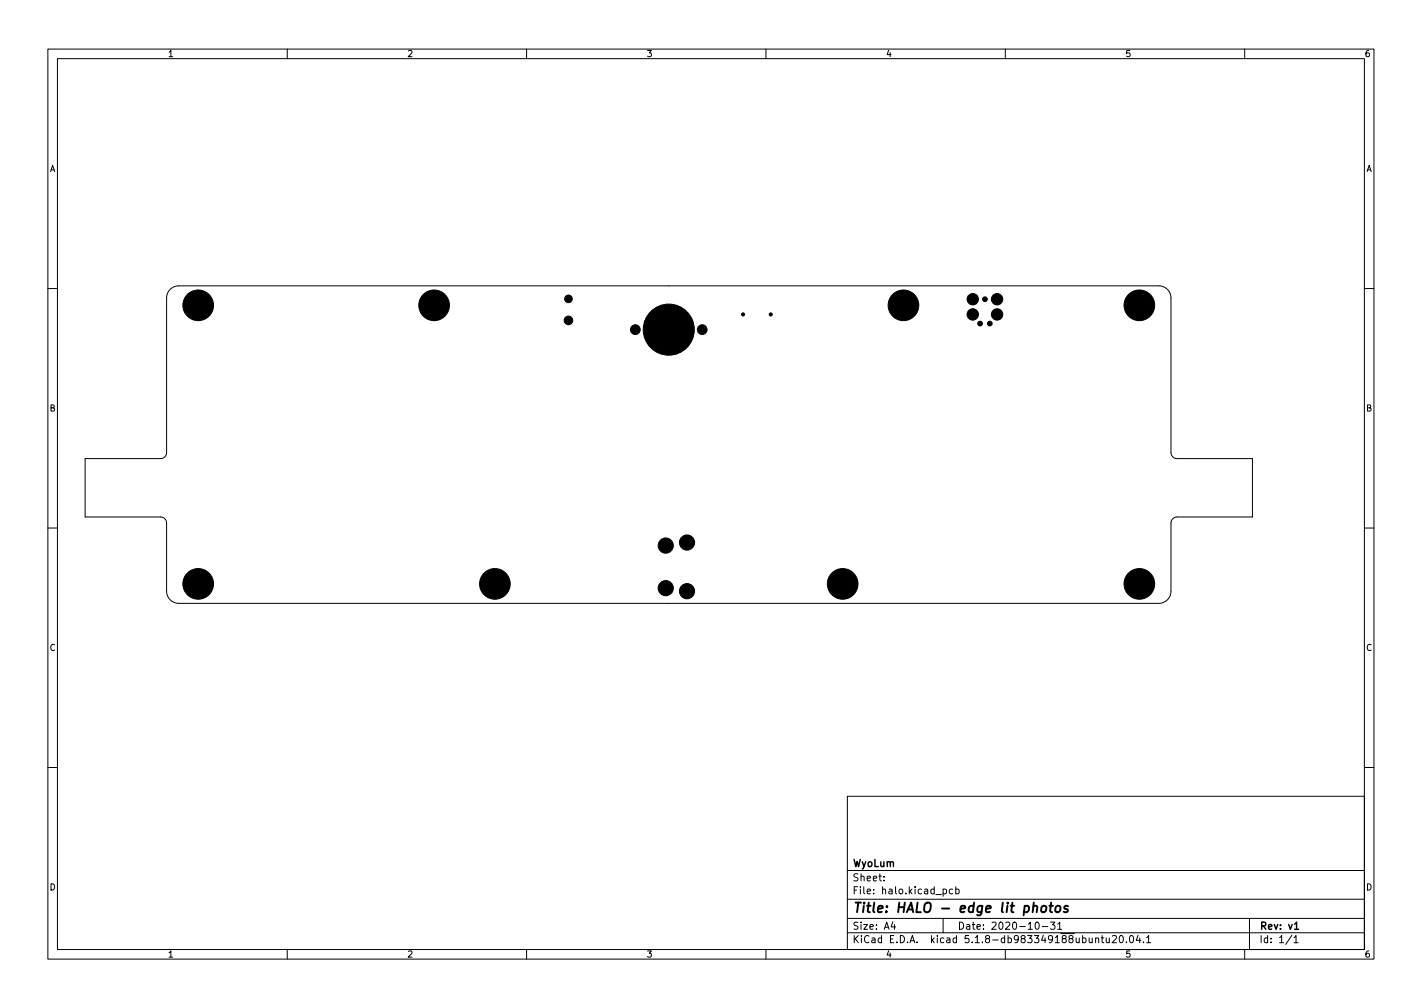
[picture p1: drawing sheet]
<svg xmlns="http://www.w3.org/2000/svg" width="297mm" height="210mm" viewBox="0 0 297 210" stroke-linecap="round" stroke-linejoin="round" font-family="sans-serif">
<defs><g id="words">
<text font-size="2.8" x="178" y="190.6">Title: HALO - edge lit photos</text>
<g font-size="2.1">
<text x="178" y="184">Sheet:</text>
<text x="178" y="181">WyoLum</text>
<text x="178" y="186.7">File: halo.kicad_pcb</text>
<text x="178" y="196.9">KiCad E.D.A. kicad 5.1.8-db983349188ubuntu20.04.1</text>
<text x="178" y="194.1">Size: A4</text>
<text x="200" y="194.1">Date: 2020-10-31</text>
<text x="263" y="194.1">Rev: v1</text>
<text x="263" y="196.9">Id: 1/1</text>
</g>
<g font-size="1.8">
<text x="35" y="11.9">1</text>
<text x="85" y="11.9">2</text>
<text x="135" y="11.9">3</text>
<text x="185" y="11.9">4</text>
<text x="235" y="11.9">5</text>
<text x="285" y="11.9">6</text>
<text x="10.3" y="35.9">A</text>
<text x="285.3" y="35.9">A</text>
<text x="10.3" y="85.9">B</text>
<text x="285.3" y="85.9">B</text>
<text x="10.3" y="135.9">C</text>
<text x="285.3" y="135.9">C</text>
<text x="10.3" y="185.9">D</text>
<text x="285.3" y="185.9">D</text>
<text x="35" y="199.9">1</text>
<text x="85" y="199.9">2</text>
<text x="135" y="199.9">3</text>
<text x="185" y="199.9">4</text>
<text x="235" y="199.9">5</text>
<text x="285" y="199.9">6</text>
</g>
</g></defs>
<g fill="none" stroke="#000" stroke-width=".21">
<path d="M10 10.2h277v190.1h-277zM12 12.2h273v186.1h-273zM60 10.2v2M110 10.2v2M160 10.2v2M210 10.2v2M260 10.2v2M10 60.2h2M35.5 60.4l1-.6 .8-.1h204.8a2.54 2.54 0 0 1 2.5 2.5v32.3a1.27 1.27 0 0 0 1.3 1.3h15.7v12.1h-15.7a1.27 1.27 0 0 0-1.3 1.3v14.2a2.54 2.54 0 0 1-2.5 2.6h-204.8a2.54 2.54 0 0 1-2.5-2.6v-14.2a1.27 1.27 0 0 0-1.3-1.3h-15.7v-12.1h15.7a1.27 1.27 0 0 0 1.3-1.3v-32.3l.2-.8zM285 60.2h2M10 110.2h2M285 110.2h2"/>
<path d="M10 160.2h2M177 166.3h108v32h-108zM285 160.2h2M60 198.3v2M110 198.3v2M160 198.3v2M177 194.8h108M177 191.8h108M177 187.8h108M177 181.8h108M184.6 183.8v.1M184.6 183v.1"/>
<path d="M186.5 192.5l-.4 1h1M186.9 193v1M197 191.8v3M197 185.7l.4-.1 .3 .3-.1 .7h-.6M199 185.7l-.4-.1-.3 .3 .1 .7h.6M199.6 185.7l.5-.1 .3 .3-.2 .7h-.6M199.6 185.1v1.5M210 198.3v2M216.4 192.7l.2-.2a.8 .8 0 0 1 .5 .8 .8 .8 0 0 1-.5 .7l-.2-.1-.2-.4zM217.7 193.5h1.2M219.4 192.5h1l-.5 .6 .4 .1v.7l-.2 .1-.7-.1M220.9 193l.5-.5v1.5"/>
<path d="M220.9 194h.9M228.9 196l.2-.2 .3 .1 .1 .9M228.9 195.8v1M230 195.8h.6M230.2 195.3v1.3l.4 .2M231.1 195.8v1h.4l.2-.1M231.7 195.8v1M232.4 195.5l.5-.2 .3 .5-.9 1h.9M233.9 195.5l.2-.2a.8 .8 0 0 1 .6 .8 .8 .8 0 0 1-.6 .7l-.2-.1-.1-.4zM235.3 196.7v.1M236.1 195.4l.2-.1a.8 .8 0 0 1 .5 .8 .8 .8 0 0 1-.5 .7 1 1 0 0 1-.2-1.4zM237.7 195.3l-.3 1h.9"/>
<path d="M238.1 195.8v1M238.9 196.7v.1M239.5 195.8l.4-.5v1.5M239.5 196.8h.9M260 198.3v2M261 191.8v6.5M269.9 195.3l-1.3 1.9M270.3 195.8l.4-.5v1.5M270.3 196.8h.8"/>
</g>
<path d="M270.4 193l.4-.5v1.5M270.4 194h.9" fill="none" stroke="#000" stroke-width=".3"/>
<path d="M215.8 189.3l.4-.2 .4 .1v1.3M217.7 189.3l.1-.1a.5 .5 0 0 1 .8 .3l-.1 .6-.2 .3a.5 .5 0 0 1-.8-.3zM219.2 189.1h.8M219.6 188.5l-.2 1.7v.2l.4 .1M220.6 189.3l.1-.1a.5 .5 0 0 1 .8 .3v.6l-.3 .3a.5 .5 0 0 1-.8-.3zM223.1 189.2a.49 .49 0 0 0-.8 .3l.1 .2 .6 .2 .1 .2-.3 .4-.6-.1" fill="none" stroke="#000" stroke-width=".4"/>
<g fill="#000" stroke="#000" stroke-width=".21">
<circle cx="39" cy="63.7" r=".4"/>
<circle cx="39.7" cy="65.4" r=".4"/>
<circle cx="39.7" cy="62.1" r=".4"/>
<circle cx="41.4" cy="66.1" r=".4"/>
<circle cx="41.4" cy="61.3" r=".4"/>
<circle cx="41.4" cy="63.7" r="3.2"/>
<circle cx="43.1" cy="65.4" r=".4"/>
<circle cx="43.1" cy="62.1" r=".4"/>
<circle cx="43.8" cy="63.7" r=".4"/>
<circle cx="88.3" cy="63.7" r=".4"/>
<circle cx="89" cy="62.1" r=".4"/>
<circle cx="89" cy="65.4" r=".4"/>
<circle cx="90.7" cy="61.3" r=".4"/>
<circle cx="90.7" cy="66.1" r=".4"/>
<circle cx="90.7" cy="63.7" r="3.2"/>
<circle cx="92.4" cy="62.1" r=".4"/>
<circle cx="92.4" cy="65.4" r=".4"/>
<circle cx="93.1" cy="63.7" r=".4"/>
<circle cx="118.7" cy="62.4" r=".8"/>
<circle cx="118.7" cy="66.9" r=".9"/>
<circle cx="132.7" cy="68.8" r="1.02"/>
<circle cx="139.7" cy="68.8" r="5.3"/>
<circle cx="146.7" cy="68.8" r="1.02"/>
<circle cx="155.2" cy="65.7" r=".33"/>
<circle cx="161" cy="65.7" r=".33"/>
<circle cx="186.3" cy="63.7" r=".4"/>
<circle cx="187" cy="62.1" r=".4"/>
<circle cx="187" cy="65.4" r=".4"/>
<circle cx="188.7" cy="61.3" r=".4"/>
<circle cx="188.7" cy="66.1" r=".4"/>
<circle cx="188.7" cy="63.7" r="3.2"/>
<circle cx="190.4" cy="62.1" r=".4"/>
<circle cx="190.4" cy="65.4" r=".4"/>
<circle cx="191.1" cy="63.7" r=".4"/>
<circle cx="203.2" cy="65.7" r="1.19"/>
<circle cx="203.2" cy="62.5" r="1.19"/>
<circle cx="204.7" cy="67.6" r=".5"/>
<circle cx="205.7" cy="62.5" r=".5"/>
<circle cx="206.8" cy="67.6" r=".5"/>
<circle cx="208.3" cy="65.7" r="1.19"/>
<circle cx="208.3" cy="62.5" r="1.19"/>
<circle cx="235.6" cy="63.7" r=".4"/>
<circle cx="236.3" cy="62.1" r=".4"/>
<circle cx="236.3" cy="65.4" r=".4"/>
<circle cx="238" cy="66.1" r=".4"/>
<circle cx="238" cy="61.3" r=".4"/>
<circle cx="238" cy="63.7" r="3.2"/>
<circle cx="239.7" cy="65.4" r=".4"/>
<circle cx="239.7" cy="62.1" r=".4"/>
<circle cx="240.4" cy="63.7" r=".4"/>
<circle cx="41.4" cy="119.5" r=".4"/>
<circle cx="103.4" cy="119.5" r=".4"/>
<circle cx="139.1" cy="113.9" r="1.59"/>
<circle cx="143.5" cy="113.3" r="1.59"/>
<circle cx="176" cy="119.5" r=".4"/>
<circle cx="238" cy="119.5" r=".4"/>
<circle cx="39" cy="121.9" r=".4"/>
<circle cx="39.7" cy="120.2" r=".4"/>
<circle cx="39.7" cy="123.6" r=".4"/>
<circle cx="41.4" cy="124.3" r=".4"/>
<circle cx="41.4" cy="121.9" r="3.2"/>
<circle cx="43.1" cy="120.2" r=".4"/>
<circle cx="43.1" cy="123.6" r=".4"/>
<circle cx="43.8" cy="121.9" r=".4"/>
<circle cx="101" cy="121.9" r=".4"/>
<circle cx="101.7" cy="120.2" r=".4"/>
<circle cx="101.7" cy="123.6" r=".4"/>
<circle cx="103.4" cy="124.3" r=".4"/>
<circle cx="103.4" cy="121.9" r="3.2"/>
<circle cx="105.1" cy="123.6" r=".4"/>
<circle cx="105.1" cy="120.2" r=".4"/>
<circle cx="105.8" cy="121.9" r=".4"/>
<circle cx="139.1" cy="122.8" r="1.59"/>
<circle cx="143.5" cy="123.4" r="1.59"/>
<circle cx="173.6" cy="121.9" r=".4"/>
<circle cx="174.3" cy="120.2" r=".4"/>
<circle cx="174.3" cy="123.6" r=".4"/>
<circle cx="176" cy="124.3" r=".4"/>
<circle cx="176" cy="121.9" r="3.2"/>
<circle cx="177.7" cy="120.2" r=".4"/>
<circle cx="177.7" cy="123.6" r=".4"/>
<circle cx="178.4" cy="121.9" r=".4"/>
<circle cx="235.6" cy="121.9" r=".4"/>
<circle cx="236.3" cy="123.6" r=".4"/>
<circle cx="236.3" cy="120.2" r=".4"/>
<circle cx="238" cy="124.3" r=".4"/>
<circle cx="238" cy="121.9" r="3.2"/>
<circle cx="239.7" cy="123.6" r=".4"/>
<circle cx="239.7" cy="120.2" r=".4"/>
<circle cx="240.4" cy="121.9" r=".4"/>
</g>
<use href="#words"/>
</svg>
